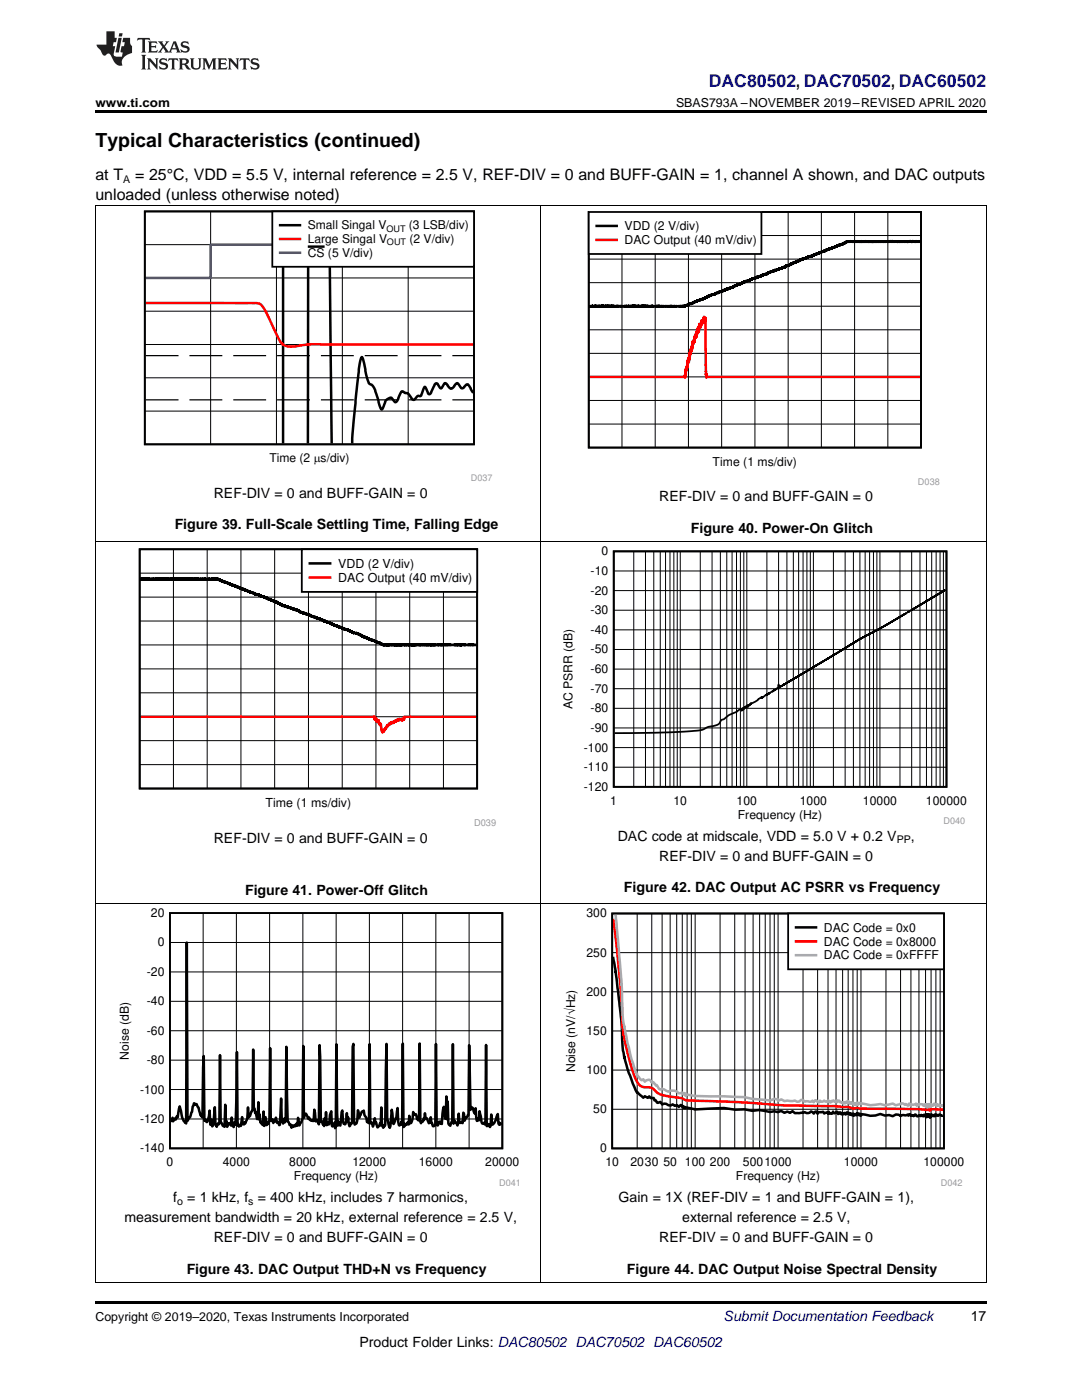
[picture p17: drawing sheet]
<svg xmlns="http://www.w3.org/2000/svg" width="216mm" height="279mm" viewBox="0 0 216 279" stroke-linecap="round" stroke-linejoin="round" font-family="sans-serif">
<defs><g id="words">
<text font-size="3.9" x="19" y="29.3">Typical Characteristics (continued)</text>
<text font-size="3.5" fill="#00f" x="141.4" y="17.3">DAC80502, DAC70502, DAC60502</text>
<g font-size="3.2">
<text x="19" y="36">at T</text>
<text x="27" y="36">= 25°C, VDD = 5.5 V, internal reference = 2.5 V, REF-DIV = 0 and BUFF-GAIN = 1, channel A shown, and DAC outputs</text>
<text x="19" y="39.9">unloaded (unless otherwise noted)</text>
</g>
<g font-size="2.8">
<text x="42.7" y="99.3">REF-DIV = 0 and BUFF-GAIN = 0</text>
<text x="131.6" y="100">REF-DIV = 0 and BUFF-GAIN = 0</text>
<text x="34.9" y="105.7">Figure 39. Full-Scale Settling Time, Falling Edge</text>
<text x="137.9" y="106.4">Figure 40. Power-On Glitch</text>
<text x="123.3" y="167.7">DAC code at midscale, VDD = 5.0 V + 0.2 V</text>
<text x="181.7" y="167.7">,</text>
<text x="42.7" y="168.2">REF-DIV = 0 and BUFF-GAIN = 0</text>
<text x="131.6" y="171.7">REF-DIV = 0 and BUFF-GAIN = 0</text>
<text x="48.9" y="178.5">Figure 41. Power-Off Glitch</text>
<text x="124.5" y="178.1">Figure 42. DAC Output AC PSRR vs Frequency</text>
<text x="34.6" y="239.9">f</text>
<text x="37.4" y="239.9">= 1 kHz, f = 400 kHz, includes 7 harmonics,</text>
<text x="123.4" y="239.9">Gain = 1X (REF-DIV = 1 and BUFF-GAIN = 1),</text>
<text x="24.8" y="243.9">measurement bandwidth = 20 kHz, external reference = 2.5 V,</text>
<text x="136.1" y="243.9">external reference = 2.5 V,</text>
<text x="42.7" y="247.9">REF-DIV = 0 and BUFF-GAIN = 0</text>
<text x="131.6" y="247.9">REF-DIV = 0 and BUFF-GAIN = 0</text>
<text x="37.3" y="254.2">Figure 43. DAC Output THD+N vs Frequency</text>
<text x="125.1" y="254.2">Figure 44. DAC Output Noise Spectral Density</text>
<text x="193.7" y="263.6">17</text>
<text x="71.7" y="268.9">Product Folder Links: DAC80502 DAC70502 DAC60502</text>
</g>
<text font-size="2.8" fill="#0000c8" x="144.4" y="263.6">Submit Documentation Feedback</text>
<g font-size="2.5">
<text x="19" y="21.4">www.ti.com</text>
<text x="134.9" y="21.4">SBAS793A –NOVEMBER 2019–REVISED APRIL 2020</text>
<text x="67.5" y="113.3">VDD (2 V/div)</text>
<text x="67.5" y="116.1">DAC Output (40 mV/div)</text>
<text x="53" y="161.1">Time (1 ms/div)</text>
<text x="19" y="263.6">Copyright © 2019–2020, Texas Instruments Incorporated</text>
</g>
<g font-size="2.4">
<text x="61.4" y="45.8">Small Singal V</text>
<text x="81.6" y="45.8">(3 LSB/div)</text>
<text x="124.6" y="45.9">VDD (2 V/div)</text>
<text x="61.4" y="48.6">Large Singal V</text>
<text x="61.4" y="51.3">CS (5 V/div)</text>
<text x="81.7" y="48.6">(2 V/div)</text>
<text x="124.6" y="48.7">DAC Output (40 mV/div)</text>
<text x="53.7" y="92.3">Time (2 Ps/div)</text>
<text x="142.2" y="93">Time (1 ms/div)</text>
<text x="120" y="110.8">0</text>
<text x="117.9" y="118.7">-20</text>
<text x="117.9" y="114.7">-10</text>
<text x="117.9" y="122.6">-30</text>
<text x="117.9" y="130.4">-50</text>
<text x="117.9" y="126.5">-40</text>
<text x="117.9" y="134.3">-60</text>
<text x="114.3" y="141.6" transform="rotate(-90 114.3 141.6)">AC PSRR (dB)</text>
<text x="117.9" y="142.2">-80</text>
<text x="117.9" y="138.2">-70</text>
<text x="116.5" y="150">-100</text>
<text x="117.9" y="146.1">-90</text>
<text x="116.5" y="153.9">-110</text>
<text x="116.5" y="157.8">-120</text>
<text x="121.8" y="160.6">1</text>
<text x="134.4" y="160.6">10</text>
<text x="147" y="160.6">100</text>
<text x="159.6" y="160.6">1000</text>
<text x="172.2" y="160.6">10000</text>
<text x="184.8" y="160.6">100000</text>
<text x="147.2" y="163.4">Frequency (Hz)</text>
<text x="30.1" y="183">20</text>
<text x="117" y="183.1">300</text>
<text x="164.4" y="185.9">DAC Code = 0x0</text>
<text x="31.5" y="188.9">0</text>
<text x="117" y="190.9">250</text>
<text x="164.4" y="188.7">DAC Code = 0x8000</text>
<text x="164.4" y="191.5">DAC Code = 0xFFFF</text>
<text x="29.3" y="194.8">-20</text>
<text x="29.3" y="200.6">-40</text>
<text x="117" y="198.7">200</text>
<text x="29.3" y="206.5">-60</text>
<text x="117" y="206.5">150</text>
<text x="25.7" y="211.4" transform="rotate(-90 25.7 211.4)">Noise (dB)</text>
<text x="29.3" y="212.4">-80</text>
<text x="114.8" y="214" transform="rotate(-90 114.8 214)">Noise (nV/óHz)</text>
<text x="117" y="214.4">100</text>
<text x="27.9" y="218.2">-100</text>
<text x="27.9" y="224.1">-120</text>
<text x="118.4" y="222.2">50</text>
<text x="27.9" y="230">-140</text>
<text x="33.2" y="232.8">0</text>
<text x="44.4" y="232.8">4000</text>
<text x="57.7" y="232.8">8000</text>
<text x="70.3" y="232.8">12000</text>
<text x="83.6" y="232.8">16000</text>
<text x="96.8" y="232.8">20000</text>
<text x="119.7" y="230">0</text>
<text x="120.8" y="232.8">10</text>
<text x="125.8" y="232.8">2030</text>
<text x="132.4" y="232.8">50</text>
<text x="136.7" y="232.8">100</text>
<text x="141.6" y="232.8">200</text>
<text x="148.2" y="232.8">5001000</text>
<text x="168.4" y="232.8">10000</text>
<text x="184.3" y="232.8">100000</text>
<text x="58.6" y="235.5">Frequency (Hz)</text>
<text x="146.8" y="235.5">Frequency (Hz)</text>
</g>
<g font-size="2.1">
<text x="24.6" y="36.6">A</text>
<text x="178.9" y="168.3">PP</text>
<text x="35.3" y="240.5">o</text>
<text x="49.5" y="240.5">s</text>
</g>
<text font-size="1.9" fill="#999" x="94.6" y="164.9">D039</text>
<g font-size="1.8">
<text x="77.1" y="46.2">OUT</text>
<text x="77.2" y="49">OUT</text>
</g>
<g font-size="1.8" fill="#999">
<text x="94" y="96">D037</text>
<text x="183.2" y="96.8">D038</text>
<text x="188.2" y="164.5">D040</text>
<text x="99.6" y="236.6">D041</text>
<text x="187.7" y="236.6">D042</text>
</g>
</g></defs>
<path d="M19 259.7h177.8v.5h-177.8z" fill="#000"/>
<path d="M19.1 180.3v75.7M107.9 180.3v75.7M196.8 180.3v75.7M19 255.9h177.8" fill="none" stroke="#000" stroke-width=".2"/>
<path d="M23.3 181.2h80.3v55.5h-80.3z" fill-rule="evenodd" fill="#fff"/>
<path d="M33.9 182.2h66.3v47h-66.3z" fill="none" stroke="#000" stroke-width=".36"/>
<g fill="none" stroke="#000" stroke-width=".2">
<path d="M33.9 199.8h66.3M33.9 194h66.3M33.9 188.1h66.3M40.5 182.2v47M47.2 182.2v47M53.8 182.2v47M60.4 182.2v47M67.1 182.2v47M73.7 182.2v47M80.3 182.2v47M87 182.2v47M93.6 182.2v47"/>
<path d="M33.9 217.4h66.3M33.9 211.6h66.3M33.9 205.7h66.3M33.9 223.3h66.3"/>
</g>
<path d="M34.2 223.6l.1 .1 .1-.6 .2 .7 .3-.6 .2 .2 .2-.6 .2 .2 .4-2.2 .5 2.3 .2 .6 .5 .5 .2-36.1 .1 35.6 .5-.7 .8-2.8 .3 .2 .2-.1 .4 .7 .4 1.6 .1-.1 .3 .5 .3-12.3 .1 13 .2-.2 .2 .4h.1l.1-.2 .4-2.1 .2 2.8 .2-1 .1 1.4 .2-.2 .4-3.6 .1 3.5 .2 .4 .3-.7 .1 .2 .2-.1 .1-13.7 .1 13.2 .4 .8 .4 .3 .1-4.4 .2 3.9 .1-.7 .1 1.2 .3-.7 .3 .2 .1-.4 .1 .6 .1-1.6 .2 1.4 .2 .5 .3-1 .1 .5 .3-14.4 .1 14.6 .1-.3 .2 .5 .2-.3 .2 .2 .2-1.8 .1 1.5h.3l.1-.4 .2 .2 .3-1 .2-2.2 .1 2 .3-.2 .5-1.4 .1-11.9 .1 12 .2-.3 .1 .9 .1-.2 .3 1.4h.1l.2-3.3 .1 3.4 .1-1 .2 1.6 .1-.1 .4 .6 .1-2.7 .1 2.9 .2-1.7h.1l.1 1.5h.1l.2-.6 .1 .4 .3-.6 .1-14.5 .1 14.3 .2 .2 .1-.3h.1l.1 .7 .2-.6 .2 .3 .2-.8 .1 .9 .1 .2 .2-.2 .2 .6h.1l.3-5.3 .1 4.7 .2-.2 .1 .5 .2-1 .2 .8 .1-.5 .1-14.6 .3 14.9 .4 .7 .2-.1 .2 .7 .1-.5 .3 .3 .2-.4 .2 .3 .2-.6 .1 .5 .2-1.6 .2 1.5 .4-.6 .3-.9 .1-14.4 .1 14.4 .2-.6 .2-.2 .6 1 .1-.3 .1 .5 .4 .2 .1-.1 .2 .1 .1-.1 .1-2.1 .3 2.3 .4-.2 .2 .8 .2-15.8 .2 15.3 .3-.1 .1 .6 .3 .3 .1-1.5 .1 1.3 .2-2.5 .1 2.6 .2-.6 .2 .4 .1-.1 .1-1.8 .3-.7 .1 2.9 .2 .1 .1-.1h.1l.2-.6 .1 1.1 .1-.5 .1-16.3 .3 16.3 .1-.9 .4 .8 .4-3 .3 2.7 .2 .1 .1-.1 .3-2.1 .1 1.7 .2-.9 .2 1.8 .3-.7 .1 .2 .1-.2 .2-15.2 .1-.6 .1 15.5 .2 .6 .4-.2 .1-.6 .1-2 .3 1.5 .1-.6 .1 .1 .3-.7h.3l.1-.3a1.92 1.92 0 0 0 .5 1.5l.1 .8 .2-.2 .2 .5 .2-15.8 .1 15.6 .1 .2 .1-.2 .2 .2 .1 .6 .4-1.6 .1 .9 .2-.1 .2 1 .4-.4 .1-.4 .2 .4 .1-3.6 .1 3.3 .3 .8 .1-.5 .1 .2 .2-.3 .2-16.2 .2 15 .5 1.8 .4-3.6 .2 2.7 .2 .1 .3-1.1h.2l.2-2.1 .3 3.4 .1 .1 .2-.3 .1 .1 .1-.6 .1 .6 .2-16.1 .1 16.6h.1l.2-.6 .1 .3 .1-.3 .2 .1 .2-.5 .1 .5 .2-1.7 .1 1.5h.1a2.82 2.82 0 0 0 .5-2.3l.2 .6 .4-.2 .2 1.1 .2-.3 .1 .5 .1-.3 .1-15 .2 15.5 .1 .4 .1-.4h.3l.1-.6 .2 .3 .1-1.3 .1 .9 .3 .1 .4 1 .2-.1 .2-1.1 .1 1.1h.1l.1 .6 .2 .1 .4-.2 .1-16.2 .1 15.6 .2 .6h.1l.2-.8 .3 .5 .1-.5 .2 .5 .1-2.1 .3-1.3 .2 2.3h.1l.2-4.4 .1 4.6 .1-3.6 .2 4.4 .3 .5 .4-1 .2-15.3 .1 15.9 .3-.6 .5 .9 .2-2.3 .2 1.7 .4 .1 .1-.2 .1 .2 .1-2 .3 1.6 .3-.7h.1l.4-.5 .1-13.9 .3 12.9 .1-.6 .1 .3 .2-.1 .1 .1 .4 1.1 .1-1.1 .3 2.5 .1-.4 .3 .3 .1-1.8 .4 2.1 .1 .3 .4-.1 .1 .3 .2-.2 .1-15.7 .1 16.2h.1l.2-.4 .1 .4 .1-.3 .2 .5 .1-.2 .1-2.3 .3 2.1 .6-1 .4-1.2 .3 2.1 .1-.3 .1 .3 .3-.4" fill="none" stroke="#000" stroke-width=".5"/>
<path d="M112.4 181.3h79.9v55.4h-79.9z" fill-rule="evenodd" fill="#fff"/>
<path d="M122.2 182.3h66.1v46.9h-66.1z" fill="none" stroke="#000" stroke-width=".35"/>
<g fill="none" stroke="#000" stroke-width=".2">
<path d="M122.2 197.9h66.2M122.2 190.1h66.2M127.1 182.3v46.9M130.1 182.3v46.9M132.1 182.3v46.9M133.7 182.3v46.9M135 182.3v46.9M136.1 182.3v46.9M137.1 182.3v46.9M137.9 182.3v46.9M138.7 182.3v46.9M143.7 182.3v46.9"/>
<path d="M146.6 182.3v46.9M148.7 182.3v46.9M150.3 182.3v46.9M151.6 182.3v46.9M152.7 182.3v46.9M153.6 182.3v46.9M154.5 182.3v46.9M155.3 182.3v46.9M160.2 182.3v46.9M163.1 182.3v46.9M165.2 182.3v46.9M166.8 182.3v46.9"/>
<path d="M168.1 182.3v46.9M169.2 182.3v46.9M170.2 182.3v46.9M171 182.3v46.9M171.8 182.3v46.9M176.8 182.3v46.9M179.7 182.3v46.9M181.8 182.3v46.9M183.4 182.3v46.9M184.7 182.3v46.9M185.8 182.3v46.9M186.7 182.3v46.9"/>
<path d="M187.6 182.3v46.9M122.2 213.6h66.2M122.2 205.8h66.2M122.2 221.4h66.2"/>
</g>
<path d="M122.3 190.9l1 7 .7 5.8 .3 6 .3 1.4v-.2a39.1 39.1 0 0 0 2.5 7.2v-.2l1.3 1.2 .3-.3 .6 .3 .2-.3 .3 .3h.6l.2 .5 .1-.1 .4 .5 .2 .1 .5-.2 .3 .5 .4-.1h.4l.9 .3 .4-.2 .5 .3 .4-.2 .4 .4 .3-.4 .3 .1v.4l.2-.2 .1 .3 .2-.2 .1 .3 .1-.2a10.8 10.8 0 0 0 5 .2l2.7-.1 2.2 .4 1.8-.1 1.6 .3 1.4-.2 2.1 .4 .9-.1 .8 .2 .6-.3 .6 .4 .6-.3 .5 .3 .5-.3 .5 .4 2-.2a.89 .89 0 0 0 1.2-.2l.6 .5 .3-.4 .2-.1 .2 .5v-.4l.3 .1 .9-.1 .2 .3 .5-.2 .2 .3 .2-.4 .2 .4h.3l.2-.1 .1-.4 .3 .4 .6-.3 .1 .4 .4-.3 .3 .4 .1-.3 .1 .3 .5-.3 .1 .3 .3-.4 .2 .3 .1-.2 .2 .4 .2-.3 .2 .3 .3-.1v-.2l.1 .5 .1-.4 .1 .3 .3-.3 .1 .3 .1-.4v.2l.2-.2 .2 .4 .2-.3 .2 .4v-.4l1.9 .4 1-.1 1-.3 .9 .3 .8-.1 .7 .3 .7-.4 .5 .1 .4 .2 .3-.2 .7 .1 .4-.2 .2 .3 .3-.3 .2 .3v-.2l.3 .1 .2 .2 .3-.4 .5 .4 .3-.2 .3 .1 .1-.2 .2 .2h.1l.2 .1 .1-.3 .3 .1v.2l.1-.3v.4v-.4l.1 .4v-.4v.4l.1-.4 .1 .3v-.3v.4v-.4l.1 .4v-.4l.1 .4 .1-.4v.4v-.5l.1 .6 .1-.4v.3l.1-.4v.4v-.3v.4v-.5l.1 .3 .1-.4 .1 .4 .2-.2 .2 .2 .1-.4 .1 .3 .1-.3 .4 .3h.2l.2-.3 .3 .3h.4" fill="none" stroke="#000" stroke-width=".5"/>
<path d="M122.3 183.4l.5 3.6 .7 6.9a100.1 100.1 0 0 1 .7 11l.6 3.3a38.8 38.8 0 0 0 2.3 7.7 2.17 2.17 0 0 0 2.4 1.1 3.3 3.3 0 0 1 1.8 1.2 16.5 16.5 0 0 0 4.8 1l.8 .4 11.6 .4a130.2 130.2 0 0 0 13.3 .7h4.6l3 .3a2.67 2.67 0 0 0 1.8 .1l.1 .1a52.4 52.4 0 0 0 8 .1l6.1 .1 .1 .2 .5-.2 2.2 .1" fill="none" stroke="#f00" stroke-width=".5"/>
<path d="M122.8 182.5l1.3 15.2a36.7 36.7 0 0 0 .5 7.2l.6 3.3 1.6 5.8 .3 .3v.4l.3 .2 .3 .5 .3 .2 .4-.2 .3 .5a.78 .78 0 0 1 .7-.4 .78 .78 0 0 1 .7 .5v-.2l.3 .2 .5 .7 .2-.1 .4 .7 .3 .2 .3-.3 1.3 .7a1.74 1.74 0 0 1 2.1 .3l.6-.2 .3 .4v-.3l.2 .2 .1-.1 .1 .5 .1-.3 1.8 .3 9.8 .3 1.6 .3 3.5 .3 .9-.3 .8 .1v.3l.6-.3 .6 .4 2.1-.1 .5 .2 .4-.1 .4-.3h.3l.4 .4 .3-.1a1.14 1.14 0 0 0 1.2-.1l.3 .3 .3-.4h.2l.2 .3 .3 .1 .2-.3a.51 .51 0 0 0 .9-.1l.3 .3 .4-.3v.2l.2-.1 .3 .3 .2-.3 .2 .1 .1-.2 .3 .3 .2-.2 .1 .3 .2-.4 .1 .3 .1-.2h.2l.2 .3 .4-.1 .3 .3 .1-.3 .1 .3 .2-.3 .1 .2 .2-.3 .2 .3 .1-.3 .2 .5 .3-.3 .1 .3 .2-.2 .1 .2v-.2l.2 .4 .1-.4v.3l.1-.2 .2 .2 .1-.3 .1 .4v-.4l.2 .4 .1-.4 .1 .2v-.2l.1 .2 .1-.2 .1 .2 .1-.1a6.2 6.2 0 0 0 3.9 .1l.9 .3 1.5-.4 .7 .4 1.2-.4 .5 .3 .2-.2 .6 .3 .1-.4 .4 .5v-.4l.1 .2h.4l.5-.2 .1 .4 .3-.4 .2 .2 .6-.1 .3 .3 .2-.3 .2 .4v-.2l.1 .2v-.4l.1 .3v-.3l.1 .4 .1-.4v.4l.1-.3 .1 .3v-.4v.4l.1-.5 .1 .6 .1-.5 .1 .5v-.5v.3v-.2l.1 .1 .3-.1 .1 .2 .1-.4h.2l.1 .2 .1-.2 .2 .4 .2-.3 .2 .3 .3-.2 .4 .2 .2-.1" fill="none" stroke="#aaa" stroke-width=".5"/>
<path d="M157.3 182.3h31v11.1h-31z" fill-rule="evenodd" fill="#fff"/>
<path d="M157.3 182.3h31v11.1h-31z" fill="none" stroke="#000" stroke-width=".35"/>
<path d="M158.8 185.1h4" fill="none" stroke="#000" stroke-width=".5"/>
<path d="M158.8 187.9h4" fill="none" stroke="#f00" stroke-width=".5"/>
<path d="M158.8 190.6h4" fill="none" stroke="#aaa" stroke-width=".5"/>
<path d="M19.1 108.1v72.2M107.9 108.1v72.2M196.8 108.1v72.2M19 180.3h177.8" fill="none" stroke="#000" stroke-width=".2"/>
<path d="M27.6 109.4h71.4v55.6h-71.4z" fill-rule="evenodd" fill="#fff"/>
<path d="M27.9 109.6h67.3v47.8h-67.3z" fill="none" stroke="#000" stroke-width=".36"/>
<g fill="none" stroke="#000" stroke-width=".2">
<path d="M27.9 119.2h67.3M27.9 114.4h67.3M34.6 109.6v47.8M41.3 109.6v47.8M48.1 109.6v47.8M54.8 109.6v47.8M61.6 109.6v47.8M68.3 109.6v47.8M75 109.6v47.8M81.7 109.6v47.8M88.5 109.6v47.8M27.9 138.3h67.3"/>
<path d="M27.9 133.5h67.3M27.9 128.7h67.3M27.9 123.9h67.3M27.9 152.6h67.3M27.9 147.8h67.3M27.9 143h67.3"/>
</g>
<path d="M28 115.6l.2-.1 .1 .2 .1-.2v.2l.1-.2 .1 .1v-.1l.1 .2 .2-.2v.2l.1-.2 .2 .2 .1-.2 .1 .2 .1-.2v.2v-.2l.2 .2v-.2l.1 .2 .1-.2 .1 .2v-.1h.3v-.1l.3 .2v-.2l.1 .2 .3-.2 .1 .2v-.2l.2 .2v-.2l.1 .1 .1-.1 .1 .1 .1-.1 .1 .2 .1-.2 .1 .2v-.2l.3 .1v-.1v.1l.1-.1 .1 .2v-.2l.2 .2 .1-.2 .1 .1v-.1l.1 .1v-.1l.2 .1v-.1l.1 .2 .2-.2v.1v-.1l.1 .2 .1-.2v.2l.3-.2v.2l.1-.2 .2 .2 .1-.2v.2v-.2l.2 .2 .1-.2 .1 .2v-.2l.2 .2v-.2l.2 .1v-.1l.1 .2 .1-.2v.2v-.2v.1l.3-.1 .1 .2v-.2l.2 .2v-.2l.1 .2v-.2v.1v-.1l.2 .1 .1-.1v.1l.2-.1v.1v-.1l.2 .2v-.2v.2l.3-.2v.2v-.2l.2 .2v-.2l.1 .1 .1-.1v.2l.1-.2v.2l.1-.2 .1 .2 .1-.2 .2 .2 .1-.2 .1 .2 .1-.2v.2l.1-.2v.2v-.2v.2l.2-.1 .1 .1v-.2v.2l.1-.2 .1 .2v-.2l.1 .2 .1-.2 .1 .2 .2-.2v.2v-.2v.2l.1-.2 .3 .2v-.2l.1 .2v-.2l.1 .2v-.2l.2 .2 .1-.2v.1l.1-.1v.2l.2-.2 .1 .2v-.2l.1 .2 .1-.2v.2v-.2l.1 .2 .1-.1 .2 .1v-.2l.3 .2v-.2l.1 .2v-.2v.2l.2-.1 .1 .1v-.2l.2 .2v-.2v.2l.1-.2 .2 .2 .2-.2 .1 .2 .1-.2 .2 .1 .1-.1v.2l.2-.2 .4 .3h.3v.2v-.2l.4 .3 1.2 .4v.1l.9 .2 .2 .3 .2-.1 .3 .3 .2-.2 .2 .3 .1-.1 .3 .2 .1-.1v.2h.3l.1 .1v-.1l.4 .3 .8 .1v.2l.1-.1 .3 .1 .1 .2h.3v.1l.1-.1 .2 .3 .1-.2 .1 .2h.5l.1 .2 .2-.1 .1 .2 .4 .1v-.1l.2 .2 .5 .1 .1 .2v-.2v.2l.1-.1 .2 .2 .8 .2 .1 .2 .2 .1 .1-.1v.1v-.1v.1h.3l.1 .2 .1-.2 .2 .3h.4l.1 .3v-.2v.2l.1-.1 .3 .3 .2-.1 .3 .1 .1 .2v-.1l.3 .1v.1l.2-.1v.1h.4l.1 .2h.4v.2l.3-.1 .1 .2v-.2v.2h.4l.1 .2v-.2v.2h.3l.1 .1v-.1l.2 .3 .1-.1 .3 .1 .1 .1h.4l.1 .2h.3v.2h.5v.1h.3l.1 .2h.4v.1h.4l.4 .3v-.1l.1 .2h.4v.1h.5l.2 .3v-.1v.1v-.1l.1 .1h.3v.2l.1-.2v.2h.2l.1 .2h.5v.1v-.1l.1 .1 .6 .2 .3 .3h.4v.1l.1-.1 .1 .2v-.1l.3 .2v-.1v.1v-.1l.5 .1 .4 .3v-.1l.4 .3h.4v.1v-.1l.1 .1v-.1v.2l.7 .1 .2 .3 .1-.1v.1h.6l.1 .2h.3l.4 .3v-.2l.6 .5 .8 .2v.1h.2l.1 .2v-.1v.1h.4l.1 .1v-.1l.5 .3v-.1v.1v-.1l.3 .3 .8 .1 .1 .2v-.1l.2 .3 .3-.1v.2l.1-.2v.2v-.1v.1l.1-.1 .3 .2 .6-.2 4.6 .1v-.1l.1 .1h5.8l.1-.1v.1h3.9v-.1v.1h3.1" fill="none" stroke="#000" stroke-width=".51"/>
<path d="M28 143h46.7l.1 .6v-.1l.1 .1 .1-.3 .3 .8 .2-.4 .2 .8 .1 .1v-.1l.1 .2 .1-.2 .3 1.7 .1-.3v.2l.2-.1v-.4l.2 .1 .4-.7v.1l.1-.4v.3l.4-.6v.1l.1-.1 .1 .1v-.3l.1 .3 .2-.4 .2 .2 .1-.3 .1 .3v-.3h.2v-.1v.2l.1-.3 .1 .2 .1-.3 .1 .2 .1-.3v.3l.1-.2 .1 .1v-.3v.2l.2-.2v.2l.1-.2 .1 .2 .1-.2 .1 .2v-.2l.1 .2v-.2l.1 .3 .1-.4v.2l.1-.1 .1 .1v-.2v.2l.1-.6h14.3" fill="none" stroke="#f00" stroke-width=".51"/>
<path d="M60.2 109.6h35v8.5h-35z" fill-rule="evenodd" fill="#fff"/>
<path d="M60.2 109.6h35v8.5h-35z" fill="none" stroke="#000" stroke-width=".36"/>
<path d="M61.8 112.4h4.1" fill="none" stroke="#000" stroke-width=".51"/>
<path d="M61.8 115.3h4.1" fill="none" stroke="#f00" stroke-width=".51"/>
<path d="M111.9 109h81v55.6h-81z" fill-rule="evenodd" fill="#fff"/>
<path d="M122.5 110h66.4v47h-66.4zM188.7 117.7l-11.8 7-5.4 2.9-16.1 9.6-.1-.6v.7l-2 1.1-.1 .2-.4 .1-.6 .5-.1-.1-.1 .2-.2-.1-1.1 .8-.9 .4v-.1v.3l-.1-.1-.3 .2-.1 .3-.1-.3-.2 .4v-.1l-.2 .2-.2-.1-.1 .4-.1-.3-.1 .2v-.1v.4l-.1-.3v.2l-.1-.2-.1 .4v-.3l-.4 .1-.7 .5-1.5 .6-1 .8a1.04 1.04 0 0 0-.9 .9l-1.1 .5a4.6 4.6 0 0 0-2.3 .8l-6.3 .4-11.2 .2" fill="none" stroke="#000" stroke-width=".36"/>
<g fill="none" stroke="#000" stroke-width=".2">
<path d="M19.1 41.1v67.1M107.9 41.1v67.1M196.8 41.1v67.1M19 108.1h177.8M122.5 117.9h66.4M122.5 114h66.4M126.5 110v47M128.8 110v47M130.5 110v47M131.7 110v47M132.8 110v47M133.7 110v47"/>
<path d="M134.5 110v47M135.1 110v47M135.7 110v47M139.7 110v47M142.1 110v47M143.7 110v47M145 110v47M146.1 110v47M147 110v47M147.7 110v47M148.4 110v47M149 110v47"/>
<path d="M153 110v47M155.4 110v47M157 110v47M158.3 110v47M159.4 110v47M160.2 110v47M161 110v47M161.7 110v47M162.3 110v47M166.3 110v47M168.6 110v47M170.3 110v47"/>
<path d="M171.6 110v47M172.6 110v47M173.5 110v47M174.3 110v47M175 110v47M175.6 110v47M179.6 110v47M181.9 110v47M183.6 110v47M184.9 110v47M185.9 110v47M186.8 110v47"/>
<path d="M187.6 110v47M188.2 110v47M122.5 137.4h66.4M122.5 133.5h66.4M122.5 129.6h66.4M122.5 125.7h66.4M122.5 121.8h66.4M122.5 153.1h66.4M122.5 149.2h66.4M122.5 145.3h66.4M122.5 141.4h66.4"/>
</g>
<path d="M117.2 42.1h70.3v54.8h-70.3z" fill-rule="evenodd" fill="#fff"/>
<path d="M117.5 42.3h66.3v47h-66.3z" fill="none" stroke="#000" stroke-width=".36"/>
<g fill="none" stroke="#000" stroke-width=".2">
<path d="M117.5 56.4h66.3M117.5 51.7h66.3M117.5 47h66.3M124.1 42.3v47M130.7 42.3v47M137.4 42.3v47M144 42.3v47M150.6 42.3v47M157.3 42.3v47M163.9 42.3v47M170.5 42.3v47M177.2 42.3v47"/>
<path d="M117.5 79.9h66.3M117.5 75.2h66.3M117.5 70.5h66.3M117.5 65.8h66.3M117.5 61.1h66.3M117.5 84.6h66.3"/>
</g>
<path d="M183.6 48.2l-.1-.1-.1 .1v-.1v.2v-.2l-.1 .2-.2-.2v.2l-.1-.2-.1 .2-.1-.2v.2l-.1-.2v.2l-.3-.1-.1 .1-.1-.2-.1 .2-.1-.2-.1 .2-.2-.2v.2l-.1-.2v.1l-.1-.1v.2l-.2-.1-.2 .1-.7-.1-1.1 .1v-.2v.2v-.2l-.2 .2-.3-.2-.1 .2v-.2l-.1 .2-.5-.1v.1v-.2v.2l-.1-.2-.2 .2v-.2l-.1 .2h-.3v-.2v.2l-.3-.2v.2l-.3-.2-.1 .2v-.2v.2l-.3-.1-.4 .1v-.2v.2l-.1-.2v.2h-.3v-.2l-.1 .2h-.4v-.2v.2h-1h-.3v-.2v.2l-.5-.1-.2 .1v-.1l-.2 .1v-.2l-.2 .2v-.2l-.1 .2-.2-.1-.4 .1-.1-.2v.2l-.3-.1v.1h-.4v-.1l-.1 .1v-.2v.2l-.2-.2v.2l-.2-.2v.2h-.4l-.1-.1v.1l-.1-.2v.2l-.1-.2-.1 .2-.1-.2v.2l-.1-.2v.2l-.1-.2-.1 .2-.1-.1-.5 .1-.1 .1v-.1l-.3 .3v-.2l-.3 .3-.8 .2-.1 .1h-.3l-.1 .2-.3 .1v-.1l-.1 .2v-.1l-.4 .1-.2 .2-.1-.1-.3 .3-.2-.1-.1 .1h-.3l-.3 .3-.1-.1-.3 .2-.1-.1-.3 .4h-.4v.1v-.1v.1h-.5v.2l-.8 .1-.3 .4v-.2l-.6 .1v.2l-.8 .1-.1 .2h-.3l-.1 .2v-.1l-.3 .2-.1-.1-.2 .3v-.1l-.4 .1v.1h-.4l-.1 .2v-.1l-.2 .1-.2 .2h-.2v.1l-.1-.2-.2 .4h-.5l-.2 .3h-.3l-.1 .1v-.1l-.1 .1h-.3v.2l-.5 .1v-.1l-.1 .1h-.4v.2h-.4l-.2 .2h-.2v.1h-.5l-.2 .3-.2-.1-.2 .3h-.4l-.1 .1h-.4l-.1 .2v-.1v.1l-.7 .2-.2 .1v-.1l-.3 .3v-.1l-.3 .1-.1 .1h-.4l-.1 .2h-.3v.1v-.1v.1l-.1-.1-.4 .2v.1h-.4l-.1 .2h-.3v.1v-.2v.2v-.1l-.2 .2-.1-.1v.2v-.2v.2l-.1-.2-.3 .3h-.5v.2v-.2l-.3 .3h-.3l-.4 .4-.4-.1-.3 .3-.1-.1-.1 .2v-.2l-.3 .3-.1-.1-.4 .3h-.3v.1h-.4l-.4 .3v-.1l-.1 .2v-.2v.2l-.4-.1-.3 .3-.6 .1v.1h-.3l-.1 .2v-.2v.2h-.3v.1v-.1l-.1 .1v-.1l-.2 .3v-.1l-.3 .1v.1h-.4v.2h-.4v.1l-.4 .1v.1l-.9 .2-.2 .3-.1-.2-.3 .3h-.5v.2v-.2v.2l-.1-.1-.2 .3v-.2l-.1 .2h-.3l-.1 .1h-10.1l-.1-.1v.1l-.2-.1-.1 .1h-5.6h-.3v-.1l-.1 .1h-2.6" fill="none" stroke="#000" stroke-width=".5"/>
<path d="M117.6 75.2h19l.1-.3v.5l.1-1.4v.5l.1-.8v.3l.1-.7v.6l.2-1.1v.4v-1.3l.1 .7v-1.1v.4l.1-.5v.9l.3-2.3v.7l.1-.9v.5l.1-.6v.2v-.3v.5l.1-.6v.4l.3-1.8v.3l.1-.4v.6l.2-1.4v.6l.2-1.1 .1 .6v-.5v.4l.2-1.1v.6v-1.1v.6v-.3l.1 .4 .1-.5v.5l.1-.9v.8l.1-1.6 .1 .6v-.5v.5l.1-.4 .1 .6 .2-1.4v.5l.1-.6 .1 .6 .3-1.3 .1 1.1v-.6v.5l.1-.8 .1 .2 .1 11.8 .1-.6v.5l42.6-.1" fill="none" stroke="#f00" stroke-width=".5"/>
<path d="M117.5 42.3h34.4v8.4h-34.4z" fill-rule="evenodd" fill="#fff"/>
<path d="M117.5 42.3h34.4v8.4h-34.4z" fill="none" stroke="#000" stroke-width=".36"/>
<path d="M119.1 45.1h4" fill="none" stroke="#000" stroke-width=".5"/>
<path d="M119.1 47.9h4" fill="none" stroke="#f00" stroke-width=".5"/>
<path d="M28.7 42h69.6v54.1h-69.6z" fill-rule="evenodd" fill="#fff"/>
<path d="M28.9 42.2h65.7v46.5h-65.7z" fill="none" stroke="#000" stroke-width=".35"/>
<path d="M28.9 55.5h65.7M28.9 48.8h65.7M42 42.2v46.5M55.2 42.2v46.5M68.3 42.2v46.5M81.4 42.2v46.5M28.9 75.4h65.7M28.9 68.8h65.7M28.9 62.1h65.7M28.9 82h65.7" fill="none" stroke="#000" stroke-width=".2"/>
<path d="M56.5 42.4v46.1M61.5 42.4l-.1 46.1M65.7 42.4l.5 46.1M94.4 78.4l-.3-.5a1.37 1.37 0 0 0-1-1.2l-.1 .1a.9 .9 0 0 1-1 .6l-.3-.4a.49 .49 0 0 0-.5-.5 .49 .49 0 0 0-.5 .4 .69 .69 0 0 1-.7 .7 .69 .69 0 0 1-.7-.7l-.2-.3a.34 .34 0 0 0-.4-.1 .34 .34 0 0 0-.2 .4l-.2 .2a.38 .38 0 0 1-.4 .4l-.6-.9h-.4l-.9 1.8a.34 .34 0 0 1-.5 .3 .34 .34 0 0 1-.2-.5l-.6-1-.5 1.3a.47 .47 0 0 1-.5 .5 1.27 1.27 0 0 0-1.1 .8 1.4 1.4 0 0 1-1-1l-.2-.3-.5-.1a.6 .6 0 0 0-.9-.1l-.9 1.8a.45 .45 0 0 1-.4 .1 .45 .45 0 0 1-.3-.4 .77 .77 0 0 0-1.3 0l-.7 1.7-.3 .2-.3-.6-.6-2.1a3.5 3.5 0 0 0-1.1-2.2l-.3-.1a5.8 5.8 0 0 1-1-3.3l-.6-2.2-.3 .7-.3 1.8-1.1 10.6-.2 4.2" fill="none" stroke="#000" stroke-width=".5"/>
<path d="M29.1 60.5h22.1a2.13 2.13 0 0 1 1.8 1.6l2.9 6 .7 .8 .8 .2 1.2 .1 3.9-.5 31.9 .1" fill="none" stroke="#f00" stroke-width=".5"/>
<path d="M94.4 48.8h-52.4v6.7h-12.9" fill="none" stroke="#295c75" stroke-width=".5"/>
<g fill="none" stroke="#000" stroke-width=".25">
<path d="M29.1 79.8h6.5M29.1 71h6.5M37.8 79.8h6.6M37.8 71h6.6M46.5 79.8h6.6M46.5 71h6.6M55.3 79.8h6.6M55.3 71h6.6M64 79.8h6.6M64 71h6.6M72.8 79.8h6.5M72.8 71h6.5"/>
<path d="M81.5 79.8h6.6M81.5 71h6.6M90.3 79.8h4.1M90.3 71h4.1"/>
</g>
<path d="M54.3 42.2h40.3v11h-40.3z" fill-rule="evenodd" fill="#fff"/>
<path d="M54.3 42.2h40.3v11h-40.3z" fill="none" stroke="#000" stroke-width=".35"/>
<path d="M55.9 44.9h4" fill="none" stroke="#000" stroke-width=".5"/>
<path d="M55.9 47.7h4" fill="none" stroke="#f00" stroke-width=".5"/>
<path d="M55.9 50.4h4" fill="none" stroke="#295c75" stroke-width=".5"/>
<path d="M61.4 49.2h3.4" fill="none" stroke="#000" stroke-width=".49"/>
<path d="M19 41.1h177.8" fill="none" stroke="#000" stroke-width=".2"/>
<path d="M19 22h177.8v.5h-177.8z" fill="#000"/>
<g fill="#231f20">
<path d="M27.5 7.6l-.1 .5 .4-.2h.6v.1v2.1l-.2 .4h1l-.3-.4v-2.1l.1-.1h.5l.5 .2-.2-.5zM29.5 8.3l.2 .3v1.5l-.2 .4h1.8l.2-.6a1.04 1.04 0 0 1-1.3 .2v-.7h.6l.3 .2v-.6l-.3 .2h-.6v-.6l.8-.1 .4 .3-.2-.5zM31.5 8.3l.9 1.1-.9 1.1h.8l-.2-.2 .5-.7 .4 .7-.2 .2h1.5l-.1-.2 .1-.4h.9l.1 .4-.2 .2h1l-.3-.3-.7-1.9h-.5l-.9 2-.8-1 .9-1h-.8l.1 .3-.3 .5-.4-.6 .2-.2zM34.7 8.6l.4 1h-.7zM36.3 8.4a.63 .63 0 0 0-.2 .7 .63 .63 0 0 0 .6 .4l.6 .2 .1 .2a.75 .75 0 0 1-.7 .4 .75 .75 0 0 1-.6-.5l.1 .7 .1-.1a1.11 1.11 0 0 0 1.5-.6 1.13 1.13 0 0 0-1.2-.8l-.1-.4a1.04 1.04 0 0 1 1.2 .2l-.2-.5-.1 .1-.5-.2zM28.2 10.9l.2 .4v2.2l-.2 .4h1l-.3-.4v-2.2l.3-.4zM29.3 11.6l.3 .4v1.5l-.3 .4h.8l-.2-.4v-1.3l1.5 1.7v-1.9l.2-.4h-.7l.2 .4v.9l-1.1-1.3zM32 11.8a.62 .62 0 0 0-.2 .7 .62 .62 0 0 0 .6 .4l.6 .1 .1 .3a.76 .76 0 0 1-.7 .3 .76 .76 0 0 1-.6-.4l.1 .7 .1-.1a1.11 1.11 0 0 0 1.5-.6 1.13 1.13 0 0 0-1.2-.8l-.1-.4a1.04 1.04 0 0 1 1.2 .2l-.2-.6-.1 .1-.5-.1zM33.7 11.6l-.2 .6a.61 .61 0 0 1 .8-.3v1.6l-.2 .4h.9l-.2-.4v-1.6a.63 .63 0 0 1 .8 .3l-.2-.6zM35.6 11.6l.3 .4v1.5l-.3 .4h1l-.2-.2v-.8l.5 .2a.76 .76 0 0 0 1.2 .7l-1-1a.58 .58 0 0 0 .6-.5 .58 .58 0 0 0-.5-.6zM36.4 11.9h.1a.45 .45 0 0 1 .5 .1 .45 .45 0 0 1 .1 .5l-.7 .2zM37.9 11.6l.2 .2a2.17 2.17 0 0 0 .3 1.9 .99 .99 0 0 0 1.6-.6v-1.1l.2-.4h-.7l.2 .2a1.92 1.92 0 0 1-.2 1.8 .6 .6 0 0 1-.9-.5v-1.1l.2-.4zM40.4 11.6l.2 .4v1.5l-.2 .4h.7l-.2-.4v-1.4l.8 1.8 .8-1.8v1.4l-.2 .4h.9l-.2-.4v-1.5l.2-.4h-.8l-.6 1.5-.6-1.5zM43.4 11.6l.2 .4v1.5l-.2 .4h1.8l.2-.6a1.04 1.04 0 0 1-1.3 .1v-.6h.5l.4 .2v-.6l-.4 .2h-.5v-.7h.8l.3 .3-.1-.6zM45.5 11.6l.2 .4v1.5l-.2 .4h.7l-.2-.4v-1.3l1.5 1.7v-1.9l.2-.4h-.7l.2 .4v.9l-1.1-1.3zM47.9 11.6l-.1 .6a.61 .61 0 0 1 .8-.3v1.6l-.3 .4h1l-.3-.4 .1-1.6a.63 .63 0 0 1 .7 .3l-.1-.6zM50.2 11.8a.62 .62 0 0 0-.2 .7 .62 .62 0 0 0 .6 .4l.6 .1 .2 .3a.76 .76 0 0 1-.8 .3 .76 .76 0 0 1-.6-.4l.1 .7 .2-.1a1.11 1.11 0 0 0 1.5-.6 1.13 1.13 0 0 0-1.3-.8l-.1-.4a1.04 1.04 0 0 1 1.2 .2l-.1-.6-.2 .1-.5-.1z"/>
<path d="M21.2 6.3v2.6h-1.9l.1 .4 .7 .9a.91 .91 0 0 0 1 .8 .56 .56 0 0 1 .5-.3 .56 .56 0 0 1 .5 .3l.4 .8a1.53 1.53 0 0 0 1.9 1.2 1.54 1.54 0 0 1 1-2.1l.9-.3v-1.4a1.52 1.52 0 0 1-.3-1.6h-1.4l-.2 .8h.5l-.2 .8h-.4l-.2 1v.2l.4 .1-.2 .8a1.93 1.93 0 0 1-1.6-.3l.3-1.8h-.5l.2-.8h.4l.2-.8h-.4v-1.3zM23.6 7.6l-.6 2.9h.7l.6-2.9zM23.8 6.6l-.1 .7h.6l.2-.7z"/>
</g>
<use href="#words"/>
</svg>
